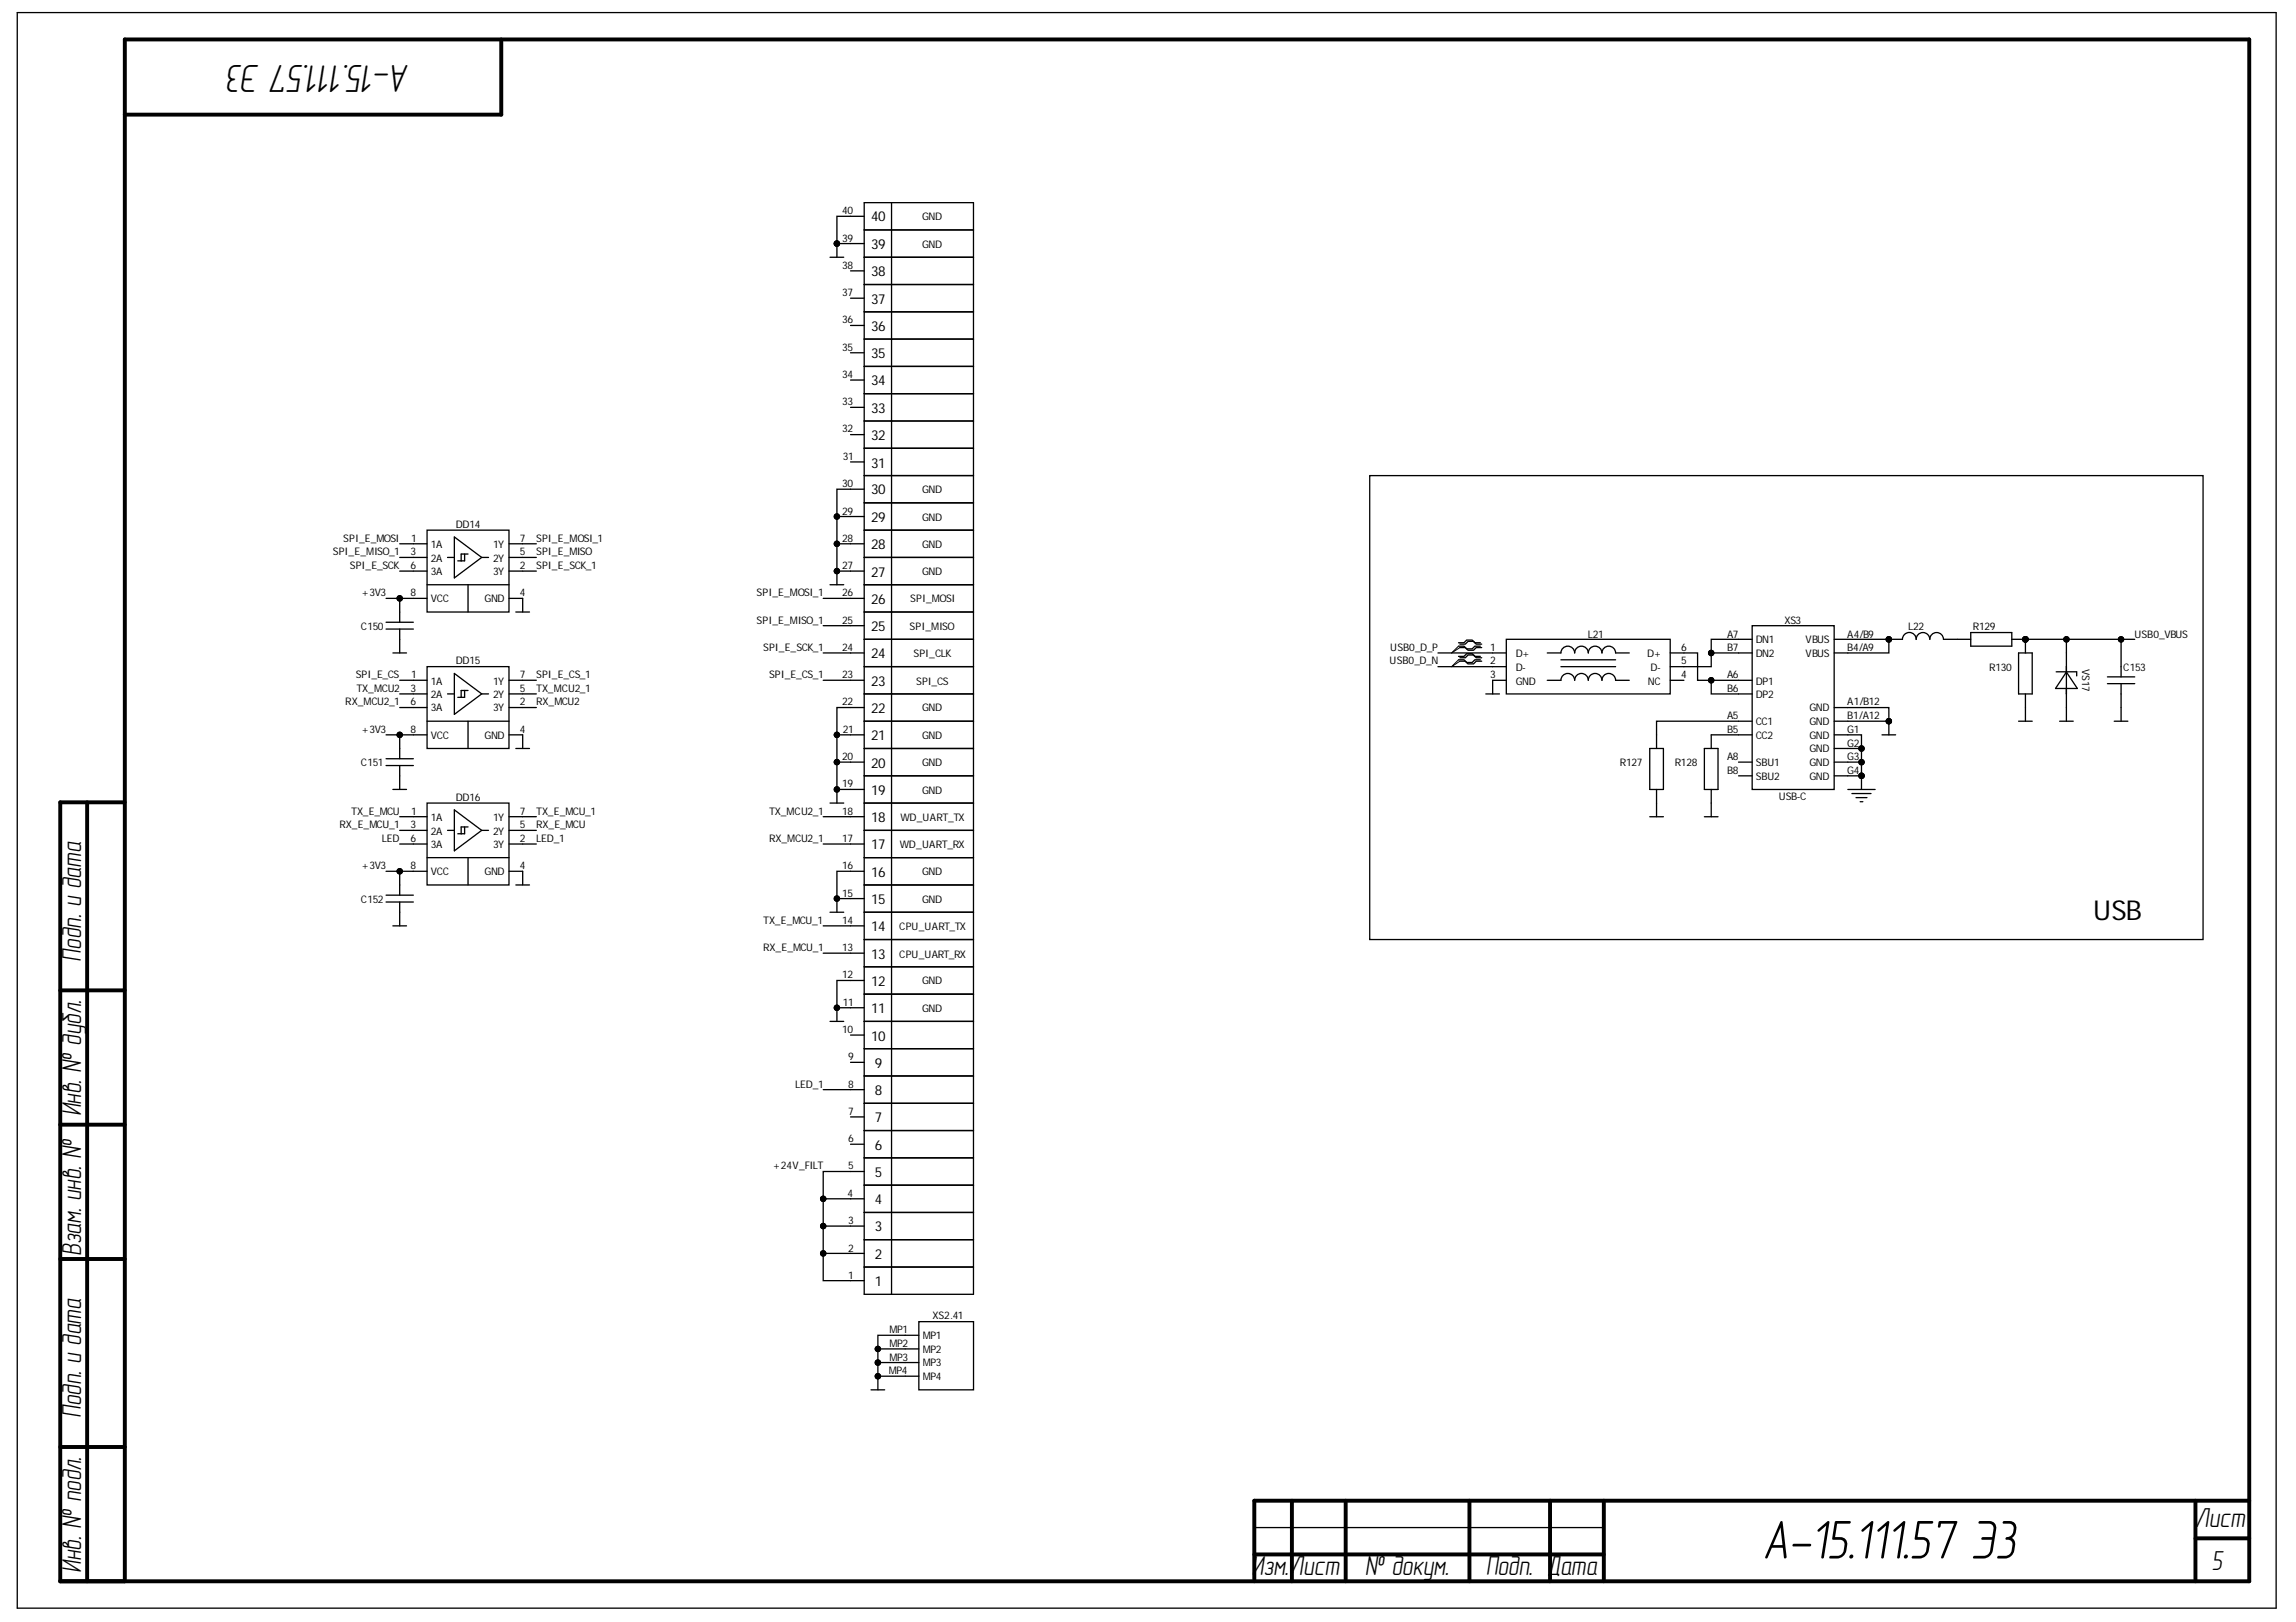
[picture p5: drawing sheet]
<svg xmlns="http://www.w3.org/2000/svg" width="297mm" height="210mm" viewBox="0 0 297 210" stroke-linecap="round" stroke-linejoin="round" font-family="sans-serif">
<defs><g id="words">
<text font-size="7.2" x="228" y="201.7">A-15.111.57 Э3</text>
<text font-size="5.1" x="53" y="8.4" transform="rotate(-180 53 8.4)">A-15.111.57 Э3</text>
<g font-size="3.6">
<text x="270.8" y="119.1">USB</text>
<text x="10.5" y="124.4" transform="rotate(-90 10.5 124.4)">Подп. и дата</text>
<text x="10.5" y="144.5" transform="rotate(-90 10.5 144.5)">Инв. № дубл.</text>
<text x="10.5" y="162.6" transform="rotate(-90 10.5 162.6)">Взам. инв. №</text>
<text x="10.5" y="183.5" transform="rotate(-90 10.5 183.5)">Подп. и дата</text>
<text x="284" y="197.6">Лист</text>
<text x="10.5" y="203.5" transform="rotate(-90 10.5 203.5)">Инв. № подл.</text>
<text x="161.9" y="203.9">Изм.Лист</text>
<text x="176.6" y="203.9">№ докум.</text>
<text x="192.2" y="203.9">Подп. Дата</text>
<text x="286.1" y="203.2">5</text>
</g>
<g font-size="1.8">
<text x="112.7" y="28.7">40</text>
<text x="112.7" y="32.2">39</text>
<text x="112.7" y="35.8">38</text>
<text x="112.7" y="39.3">37</text>
<text x="112.7" y="42.9">36</text>
<text x="112.7" y="46.3">35</text>
<text x="112.7" y="49.9">34</text>
<text x="112.7" y="53.4">33</text>
<text x="112.7" y="57">32</text>
<text x="112.7" y="60.5">31</text>
<text x="112.7" y="64">30</text>
<text x="112.7" y="67.5">29</text>
<text x="112.7" y="71.1">28</text>
<text x="112.7" y="74.6">27</text>
<text x="112.7" y="78.1">26</text>
<text x="112.7" y="81.7">25</text>
<text x="112.7" y="85.2">24</text>
<text x="112.7" y="88.8">23</text>
<text x="112.7" y="92.3">22</text>
<text x="112.7" y="95.8">21</text>
<text x="112.7" y="99.3">20</text>
<text x="112.7" y="102.9">19</text>
<text x="112.7" y="106.4">18</text>
<text x="112.7" y="109.9">17</text>
<text x="112.7" y="113.4">16</text>
<text x="112.7" y="117">15</text>
<text x="112.7" y="120.5">14</text>
<text x="112.7" y="124.1">13</text>
<text x="112.7" y="127.6">12</text>
<text x="112.7" y="131.1">11</text>
<text x="112.7" y="134.7">10</text>
<text x="113.2" y="138.2">9</text>
<text x="113.2" y="141.8">8</text>
<text x="113.2" y="145.2">7</text>
<text x="113.2" y="148.8">6</text>
<text x="113.2" y="152.3">5</text>
<text x="113.2" y="155.9">4</text>
<text x="113.2" y="159.3">3</text>
<text x="113.2" y="162.9">2</text>
<text x="113.2" y="166.4">1</text>
</g>
<g font-size="1.4">
<text x="109" y="27.7">40</text>
<text x="119.3" y="28.5">GND</text>
<text x="109" y="31.3">39</text>
<text x="109" y="34.8">38</text>
<text x="119.3" y="32">GND</text>
<text x="109" y="38.3">37</text>
<text x="109" y="41.8">36</text>
<text x="109" y="45.4">35</text>
<text x="109" y="48.9">34</text>
<text x="109" y="52.4">33</text>
<text x="109" y="56">32</text>
<text x="109" y="59.5">31</text>
<text x="109" y="63.1">30</text>
<text x="119.3" y="63.8">GND</text>
<text x="43.1" y="71.9">SPI_E_MISO_1</text>
<text x="44.4" y="70.1">SPI_E_MOSI</text>
<text x="53.1" y="71.9">3</text>
<text x="53.2" y="70.1">1</text>
<text x="55.8" y="70.9">1A</text>
<text x="59" y="68.3">DD14</text>
<text x="63.8" y="70.9">1Y</text>
<text x="67.3" y="70.1">7</text>
<text x="67.3" y="71.9">5</text>
<text x="69.4" y="70.1">SPI_E_MOSI_1</text>
<text x="69.4" y="71.9">SPI_E_MISO</text>
<text x="109" y="66.6">29</text>
<text x="109" y="70.1">28</text>
<text x="119.3" y="70.9">GND</text>
<text x="119.3" y="67.4">GND</text>
<text x="45.3" y="73.6">SPI_E_SCK</text>
<text x="46.8" y="77.2">+3V3</text>
<text x="53.1" y="77.2">8</text>
<text x="53.1" y="73.6">6</text>
<text x="55.8" y="72.7">2A</text>
<text x="55.8" y="77.9">VCC</text>
<text x="55.8" y="74.5">3A</text>
<text x="62.7" y="77.9">GND</text>
<text x="63.8" y="74.5">3Y</text>
<text x="63.8" y="72.7">2Y</text>
<text x="67.3" y="73.6">2</text>
<text x="67.3" y="77.2">4</text>
<text x="69.4" y="73.6">SPI_E_SCK_1</text>
<text x="97.9" y="77.2">SPI_E_MOSI_1</text>
<text x="109" y="73.6">27</text>
<text x="109" y="77.2">26</text>
<text x="117.8" y="77.9">SPI_MOSI</text>
<text x="119.3" y="74.5">GND</text>
<text x="46.7" y="81.5">C150</text>
<text x="97.9" y="80.7">SPI_E_MISO_1</text>
<text x="109" y="80.7">25</text>
<text x="117.7" y="81.5">SPI_MISO</text>
<text x="205.4" y="82.5">L21</text>
<text x="223.4" y="82.5">A7</text>
<text x="227.1" y="83.3">DN1</text>
<text x="230.9" y="80.7">XS3</text>
<text x="233.6" y="83.3">VBUS</text>
<text x="239" y="82.5">A4/B9</text>
<text x="246.9" y="81.5">L22</text>
<text x="255.2" y="81.5">R129</text>
<text x="276.1" y="82.5">USB0_VBUS</text>
<text x="46" y="87.7">SPI_E_CS</text>
<text x="46.1" y="89.5">TX_MCU2</text>
<text x="53.1" y="89.5">3</text>
<text x="53.2" y="87.7">1</text>
<text x="55.8" y="88.6">1A</text>
<text x="59" y="86">DD15</text>
<text x="63.8" y="88.6">1Y</text>
<text x="67.3" y="87.7">7</text>
<text x="67.3" y="89.5">5</text>
<text x="69.4" y="87.7">SPI_E_CS_1</text>
<text x="69.4" y="89.5">TX_MCU2_1</text>
<text x="98.7" y="84.3">SPI_E_SCK_1</text>
<text x="99.5" y="87.7">SPI_E_CS_1</text>
<text x="109" y="84.3">24</text>
<text x="109" y="87.7">23</text>
<text x="118.2" y="85">SPI_CLK</text>
<text x="118.5" y="88.6">SPI_CS</text>
<text x="179.8" y="86">USB0_D_N</text>
<text x="179.9" y="84.3">USB0_D_P</text>
<text x="192.8" y="84.3">1</text>
<text x="192.8" y="86">2</text>
<text x="192.8" y="87.7">3</text>
<text x="196.1" y="85">D+</text>
<text x="196.1" y="86.8">D-</text>
<text x="196.1" y="88.6">GND</text>
<text x="213.1" y="85">D+</text>
<text x="213.2" y="88.6">NC</text>
<text x="213.5" y="86.8">D-</text>
<text x="217.5" y="84.3">6</text>
<text x="217.5" y="86">5</text>
<text x="217.5" y="87.7">4</text>
<text x="223.4" y="84.3">B7</text>
<text x="223.4" y="87.7">A6</text>
<text x="223.4" y="89.5">B6</text>
<text x="227.1" y="85">DN2</text>
<text x="227.1" y="88.6">DP1</text>
<text x="233.6" y="85">VBUS</text>
<text x="239" y="84.3">B4/A9</text>
<text x="257.4" y="86.8">R130</text>
<text x="269.4" y="86.6" transform="rotate(90 269.4 86.6)">VS17</text>
<text x="274.7" y="86.8">C153</text>
<text x="44.7" y="91.3">RX_MCU2_1</text>
<text x="46.8" y="94.8">+3V3</text>
<text x="53.1" y="94.8">8</text>
<text x="53.1" y="91.3">6</text>
<text x="55.8" y="90.4">2A</text>
<text x="55.8" y="95.6">VCC</text>
<text x="55.8" y="92.1">3A</text>
<text x="62.7" y="95.6">GND</text>
<text x="63.8" y="92.1">3Y</text>
<text x="63.8" y="90.4">2Y</text>
<text x="67.3" y="91.3">2</text>
<text x="67.3" y="94.8">4</text>
<text x="69.4" y="91.3">RX_MCU2</text>
<text x="109" y="91.3">22</text>
<text x="109" y="94.8">21</text>
<text x="119.3" y="92.1">GND</text>
<text x="119.3" y="95.6">GND</text>
<text x="223.4" y="93.1">A5</text>
<text x="223.4" y="94.8">B5</text>
<text x="227.1" y="93.8">CC1</text>
<text x="227.1" y="95.6">CC2</text>
<text x="227.1" y="90.4">DP2</text>
<text x="234.1" y="92.1">GND</text>
<text x="234.1" y="93.8">GND</text>
<text x="234.1" y="95.6">GND</text>
<text x="239" y="91.3">A1/B12</text>
<text x="239" y="93.1">B1/A12</text>
<text x="239" y="94.8">G1</text>
<text x="46.7" y="99.2">C151</text>
<text x="109" y="98.4">20</text>
<text x="109" y="101.9">19</text>
<text x="119.3" y="99.2">GND</text>
<text x="209.6" y="99.2">R127</text>
<text x="216.7" y="99.2">R128</text>
<text x="223.4" y="100.2">B8</text>
<text x="223.4" y="98.4">A8</text>
<text x="227.1" y="100.9">SBU2</text>
<text x="227.1" y="99.2">SBU1</text>
<text x="234.1" y="99.2">GND</text>
<text x="234.1" y="100.9">GND</text>
<text x="234.1" y="97.4">GND</text>
<text x="239" y="98.4">G3</text>
<text x="239" y="100.2">G4</text>
<text x="239" y="96.6">G2</text>
<text x="43.9" y="107.2">RX_E_MCU_1</text>
<text x="45.4" y="105.4">TX_E_MCU</text>
<text x="53.1" y="107.2">3</text>
<text x="53.2" y="105.4">1</text>
<text x="55.8" y="106.3">1A</text>
<text x="59" y="103.6">DD16</text>
<text x="63.8" y="106.3">1Y</text>
<text x="67.3" y="105.4">7</text>
<text x="67.3" y="107.2">5</text>
<text x="69.4" y="105.4">TX_E_MCU_1</text>
<text x="69.4" y="107.2">RX_E_MCU</text>
<text x="99.5" y="105.4">TX_MCU2_1</text>
<text x="109" y="105.4">18</text>
<text x="116.5" y="106.3">WD_UART_TX</text>
<text x="119.3" y="102.7">GND</text>
<text x="230.1" y="103.5">USB-C</text>
<text x="46.8" y="112.5">+3V3</text>
<text x="49.4" y="109">LED</text>
<text x="53.1" y="112.5">8</text>
<text x="53.1" y="109">6</text>
<text x="55.8" y="108">2A</text>
<text x="55.8" y="113.3">VCC</text>
<text x="55.8" y="109.7">3A</text>
<text x="62.7" y="113.3">GND</text>
<text x="63.8" y="109.7">3Y</text>
<text x="63.8" y="108">2Y</text>
<text x="67.3" y="109">2</text>
<text x="67.3" y="112.5">4</text>
<text x="69.4" y="109">LED_1</text>
<text x="99.5" y="109">RX_MCU2_1</text>
<text x="109" y="109">17</text>
<text x="109" y="112.5">16</text>
<text x="116.4" y="109.7">WD_UART_RX</text>
<text x="119.3" y="113.3">GND</text>
<text x="46.7" y="116.8">C152</text>
<text x="98.7" y="119.5">TX_E_MCU_1</text>
<text x="109" y="116.1">15</text>
<text x="109" y="119.5">14</text>
<text x="119.3" y="116.8">GND</text>
<text x="98.7" y="123.1">RX_E_MCU_1</text>
<text x="109" y="123.1">13</text>
<text x="116.3" y="120.4">CPU_UART_TX</text>
<text x="116.3" y="123.9">CPU_UART_RX</text>
<text x="109" y="126.6">12</text>
<text x="109" y="130.2">11</text>
<text x="119.3" y="127.4">GND</text>
<text x="119.3" y="130.9">GND</text>
<text x="109" y="133.6">10</text>
<text x="109.7" y="137.2">9</text>
<text x="102.9" y="140.7">LED_1</text>
<text x="109.7" y="140.7">8</text>
<text x="109.7" y="144.3">7</text>
<text x="109.7" y="147.8">6</text>
<text x="100" y="151.3">+24V_FILT</text>
<text x="109.6" y="154.9">4</text>
<text x="109.7" y="151.3">5</text>
<text x="109.7" y="158.4">3</text>
<text x="109.7" y="162">2</text>
<text x="109.7" y="165.5">1</text>
<text x="115.1" y="172.5">MP1</text>
<text x="119.4" y="173.3">MP1</text>
<text x="120.6" y="170.7">XS2.41</text>
<text x="115" y="177.9">MP4</text>
<text x="115.1" y="174.3">MP2</text>
<text x="115.1" y="176.1">MP3</text>
<text x="119.4" y="175.1">MP2</text>
<text x="119.4" y="176.8">MP3</text>
<text x="119.4" y="178.6">MP4</text>
</g>
</g></defs>
<g fill="none" stroke="#000" stroke-width=".51">
<path d="M64.9 5.1v9.7h-48.8M11.3 103.8v100.8M16.1 103.8h-8.3v100.8h283.2v-199.5h-274.9v199.5M7.8 128.2h8.3M7.8 145.5h8.3M7.8 162.9h8.3M7.8 187.3h8.3M167.1 194.2v10.4M174.1 194.2v10.4M190.1 194.2v10.4M200.5 194.2v10.4M207.5 194.2v10.4"/>
<path d="M284 194.2v10.4M284 199.1h7M291 194.2h-128.7v10.4M162.3 201.2h45.2"/>
</g>
<g fill="none" stroke="#000" stroke-width=".17">
<path d="M2.2 1.6h292.3v206.5h-292.3zM107.4 33.3h1.8M108.3 31.5v1.8M108.3 31.5h3.5M110 35.1h1.8M110 38.6h1.8M111.8 28h-3.5v3.5M111.8 33.3h14.1M111.8 26.2h14.1v141.3h-14.1zM111.8 29.8h14.1M111.8 36.8h14.1M115.3 26.2v141.3"/>
<path d="M110 42.1h1.8M110 45.7h1.8M110 49.2h1.8M110 52.7h1.8M110 56.2h1.8M110 59.8h1.8M111.8 40.4h14.1M111.8 43.9h14.1M111.8 47.4h14.1M111.8 50.9h14.1M111.8 54.5h14.1M111.8 58h14.1"/>
<path d="M49.9 77.4h1.8M51.7 70.4h3.5M51.7 72.1h3.5M51.7 73.9h3.5M55.2 68.6h10.7v10.6h-10.7zM55.2 77.4h-3.5v3.1M55.2 75.7h10.7M57.9 72.1h.9M58.8 69.5l3.5 2.6-3.5 2.7zM60.1 71.7v.9h-.9M60.6 71.7h-.9v.9M60.6 75.7v3.5"/>
<path d="M62.3 72.1h.9M65.9 70.4h3.5M65.9 72.1h3.5M65.9 73.9h3.5M65.9 77.4h1.7v1.8M66.7 79.2h1.8M106.5 77.4h5.3M107.4 75.7h1.8M108.3 73.9v1.8M108.3 66.8h3.5M111.8 70.4h-3.5v3.5h3.5M111.8 63.3h-3.5v7.1"/>
<path d="M111.8 61.5h14.1M111.8 65.1h14.1M111.8 68.6h14.1M111.8 72.1h14.1M111.8 75.7h14.1M111.8 79.2h14.1M177.2 61.5h107.8v60.1h-107.8zM49.9 95.1h1.8M49.9 81.4h3.6M49.9 80.5h3.6M49.9 99.1h3.6M49.9 98.2h3.6"/>
<path d="M50.8 84.5h1.8M51.7 88h3.5M51.7 89.8h3.5M51.7 91.6h3.5M51.7 81.4v3.1M51.7 99.1v3.1M55.2 86.3h10.7v10.6h-10.7zM55.2 95.1h-3.5v3.1M55.2 93.3h10.7M57.9 89.8h.9M58.8 87.2l3.5 2.6-3.5 2.6zM60.1 89.4v.8h-.9"/>
<path d="M60.6 89.4h-.9v.8M60.6 93.3v3.6M62.3 89.8h.9M65.9 88h3.5M65.9 89.8h3.5M65.9 91.6h3.5M65.9 95.1h1.7v1.8M66.7 96.9h1.8M106.5 81h5.3M106.5 84.5h5.3M106.5 88h5.3M108.3 95.1v3.5"/>
<path d="M111.8 91.6h-3.5v3.5h3.5M111.8 98.6h-3.5v3.6h3.5M111.8 82.7h14.1M111.8 86.3h14.1M111.8 89.8h14.1M111.8 93.3h14.1M111.8 96.9h14.1M186 84.5h8.9M186 86.3h8.9M188.7 84.9h.7l.3-.3h.8l.3 .3h.7M188.7 85.4h.7l.3 .3h.8l.3-.3h.7M188.7 83.2h.7l.3-.4h.8l.3 .4h.7"/>
<path d="M188.7 83.6h.7l.3 .4h.8l.3-.4h.7M188.9 85.1h.7l.3-.3h.7l.4 .3h.7M188.9 85.6h.7l.3 .3h.7l.4-.3h.7M188.9 83.4h.7l.3-.4h.7l.4 .4h.7M188.9 83.8h.7l.3 .4h.7l.4-.4h.7M192.2 89.8h1.8M194.9 82.7h21.2v7.1h-21.2zM194.9 88h-1.8v1.8M200.2 84.5h1.7a.89 .89 0 0 1 .9-.9 .89 .89 0 0 1 .9 .9 .88 .88 0 0 1 .9-.9 .88 .88 0 0 1 .9 .9 .88 .88 0 0 1 .9-.9 .88 .88 0 0 1 .8 .9 .88 .88 0 0 1 .9-.9 .88 .88 0 0 1 .9 .9h1.8M200.2 88h1.7a.89 .89 0 0 1 .9-.8 .89 .89 0 0 1 .9 .8 .88 .88 0 0 1 .9-.8 .88 .88 0 0 1 .9 .8 .88 .88 0 0 1 .9-.8 .88 .88 0 0 1 .8 .8 .88 .88 0 0 1 .9-.8 .88 .88 0 0 1 .9 .8h1.8M201.9 86.3h7.1M201.9 85.4h7.1"/>
<path d="M213.4 96.9h1.8v5.3h-1.8zM216.1 84.5h3.5v3.5h1.8M216.1 88h1.8M220.5 96.9h1.8v5.3h-1.8zM221.4 84.5v1.8h-5.3M224.9 98.6h1.8M226.7 81h10.6v21.2h-10.6zM226.7 88h-5.3v1.8h5.3M226.7 82.7h-5.3v1.8h5.3M226.7 93.3h-12.4v3.6M226.7 95.1h-5.3v1.8M237.3 82.7h7.1v1.8h-7.1"/>
<path d="M237.3 91.6h7.1v1.7M237.3 95.1h3.5v5.3M237.3 93.3h7.1M237.3 96.9h3.5M237.3 98.6h3.5M243.5 95.1h1.7M244.4 82.7h1.7a.89 .89 0 0 1 .9-.9 .89 .89 0 0 1 .9 .9M244.4 93.3v1.8M255 82.7h-3.6a.88 .88 0 0 0-.9-.8 .88 .88 0 0 0-.8 .8 .88 .88 0 0 0-.9-.8 .88 .88 0 0 0-.9 .9M255 81.9h5.3v1.7h-5.3zM260.3 82.7h1.7M261.1 84.5h1.8v5.3h-1.8z"/>
<path d="M261.1 93.3h1.8M262 82.7h14.2M262 82.7v1.8M262 89.8v3.5M266 86.9h2.7v.6M266.5 93.3h1.7M267.3 82.7v10.6M267.3 87l1.5 2.1h-2.9zM272.6 88.5h3.6M272.6 87.6h3.6M273.5 93.3h1.8M274.4 82.7v4.9"/>
<path d="M274.4 88.5v4.8M49.9 112.8h1.8M49.9 116.7h3.6M49.9 115.8h3.6M50.8 102.2h1.8M50.8 119.8h1.8M51.7 105.7h3.5M51.7 107.5h3.5M51.7 109.2h3.5M51.7 116.7v3.1M55.2 103.9h10.7v10.6h-10.7zM55.2 112.8h-3.5v3"/>
<path d="M55.2 111h10.7M57.9 107.5h.9M58.8 104.8l3.5 2.7-3.5 2.6zM60.1 107v.9h-.9M60.6 107h-.9v.9M60.6 111v3.5M62.3 107.5h.9M65.9 105.7h3.5M65.9 107.5h3.5M65.9 109.2h3.5M65.9 112.8h1.7v1.7M66.7 114.5h1.8"/>
<path d="M106.5 105.7h5.3M106.5 109.2h5.3M106.5 119.8h5.3M107.4 118.1h1.8M107.4 103.9h1.8M108.3 102.2v1.7M108.3 116.3v1.8M111.8 112.8h-3.5v3.5h3.5M111.8 118.1h14.1M111.8 100.4h14.1M111.8 103.9h14.1M111.8 107.5h14.1"/>
<path d="M111.8 111h14.1M111.8 114.5h14.1M213.4 105.7h1.8M214.3 102.2v3.5M220.5 105.7h1.8M221.4 102.2v3.5M224.9 100.4h1.8M237.3 100.4h3.5M239.1 102.2h3.5M239.6 102.7h2.5M240.1 103.2h1.4M240.7 103.8h.3"/>
<path d="M240.8 100.4v1.8M106.5 123.4h5.3M107.4 132.2h1.8M108.3 130.4v1.8M110 133.9h1.8M110 137.5h1.8M111.8 126.9h-3.5v3.5h3.5M111.8 121.6h14.1M111.8 125.1h14.1M111.8 128.6h14.1M111.8 132.2h14.1M111.8 135.7h14.1"/>
<path d="M111.8 139.2h14.1M106.5 141h5.3M106.5 158.7h5.3M110 144.5h1.8M110 148.1h1.8M111.8 155.1h-5.3v7.1M111.8 151.6h-5.3v3.5M111.8 142.8h14.1M111.8 146.3h14.1M111.8 149.8h14.1M111.8 153.4h14.1M111.8 156.9h14.1"/>
<path d="M111.8 162.2h-5.3v3.5h5.3M111.8 160.4h14.1M111.8 164h14.1M112.7 179.9h1.8M113.6 174.6h5.3M113.6 176.3h5.3M113.6 178.1v1.8M118.9 171h7v8.9h-7zM118.9 172.8h-5.3v5.3h5.3M162.3 197.7h45.2"/>
</g>
<g fill="#000">
<circle cx="108.3" cy="31.5" r=".35"/>
<circle cx="51.7" cy="77.4" r=".35"/>
<circle cx="108.3" cy="70.4" r=".35"/>
<circle cx="108.3" cy="66.8" r=".35"/>
<circle cx="108.3" cy="73.9" r=".35"/>
<circle cx="51.7" cy="95.1" r=".35"/>
<circle cx="108.3" cy="98.6" r=".35"/>
<circle cx="108.3" cy="95.1" r=".35"/>
<circle cx="221.4" cy="88" r=".35"/>
<circle cx="221.4" cy="84.5" r=".35"/>
<circle cx="240.8" cy="96.9" r=".35"/>
<circle cx="240.8" cy="98.6" r=".35"/>
<circle cx="244.4" cy="93.3" r=".35"/>
<circle cx="244.4" cy="82.7" r=".35"/>
<circle cx="262" cy="82.7" r=".35"/>
<circle cx="267.3" cy="82.7" r=".35"/>
<circle cx="274.4" cy="82.7" r=".35"/>
<circle cx="51.7" cy="112.8" r=".35"/>
<circle cx="108.3" cy="116.3" r=".35"/>
<circle cx="108.3" cy="102.2" r=".35"/>
<circle cx="240.8" cy="100.4" r=".35"/>
<circle cx="108.3" cy="130.4" r=".35"/>
<circle cx="106.5" cy="158.7" r=".35"/>
<circle cx="106.5" cy="155.1" r=".35"/>
<circle cx="106.5" cy="162.2" r=".35"/>
<circle cx="113.6" cy="174.6" r=".35"/>
<circle cx="113.6" cy="178.1" r=".35"/>
<circle cx="113.6" cy="176.3" r=".35"/>
</g>
<g fill="none" stroke="#000" stroke-width=".13">
<path d="M188.7 85.4l-.9 .9 1.1-.7M188.7 83.6l-.9 .9 1.1-.7"/>
<circle cx="108.3" cy="31.5" r=".35"/>
<circle cx="51.7" cy="77.4" r=".35"/>
<circle cx="108.3" cy="70.4" r=".35"/>
<circle cx="108.3" cy="66.8" r=".35"/>
<circle cx="108.3" cy="73.9" r=".35"/>
<circle cx="51.7" cy="95.1" r=".35"/>
<circle cx="108.3" cy="98.6" r=".35"/>
<circle cx="108.3" cy="95.1" r=".35"/>
<circle cx="221.4" cy="88" r=".35"/>
<circle cx="221.4" cy="84.5" r=".35"/>
<circle cx="240.8" cy="96.9" r=".35"/>
<circle cx="240.8" cy="98.6" r=".35"/>
<circle cx="244.4" cy="93.3" r=".35"/>
<circle cx="244.4" cy="82.7" r=".35"/>
<circle cx="262" cy="82.7" r=".35"/>
<circle cx="267.3" cy="82.7" r=".35"/>
<circle cx="274.4" cy="82.7" r=".35"/>
<circle cx="51.7" cy="112.8" r=".35"/>
<circle cx="108.3" cy="116.3" r=".35"/>
<circle cx="108.3" cy="102.2" r=".35"/>
<circle cx="240.8" cy="100.4" r=".35"/>
<circle cx="108.3" cy="130.4" r=".35"/>
<circle cx="106.5" cy="158.7" r=".35"/>
<circle cx="106.5" cy="155.1" r=".35"/>
<circle cx="106.5" cy="162.2" r=".35"/>
<circle cx="113.6" cy="174.6" r=".35"/>
<circle cx="113.6" cy="178.1" r=".35"/>
<circle cx="113.6" cy="176.3" r=".35"/>
</g>
<use href="#words"/>
</svg>
